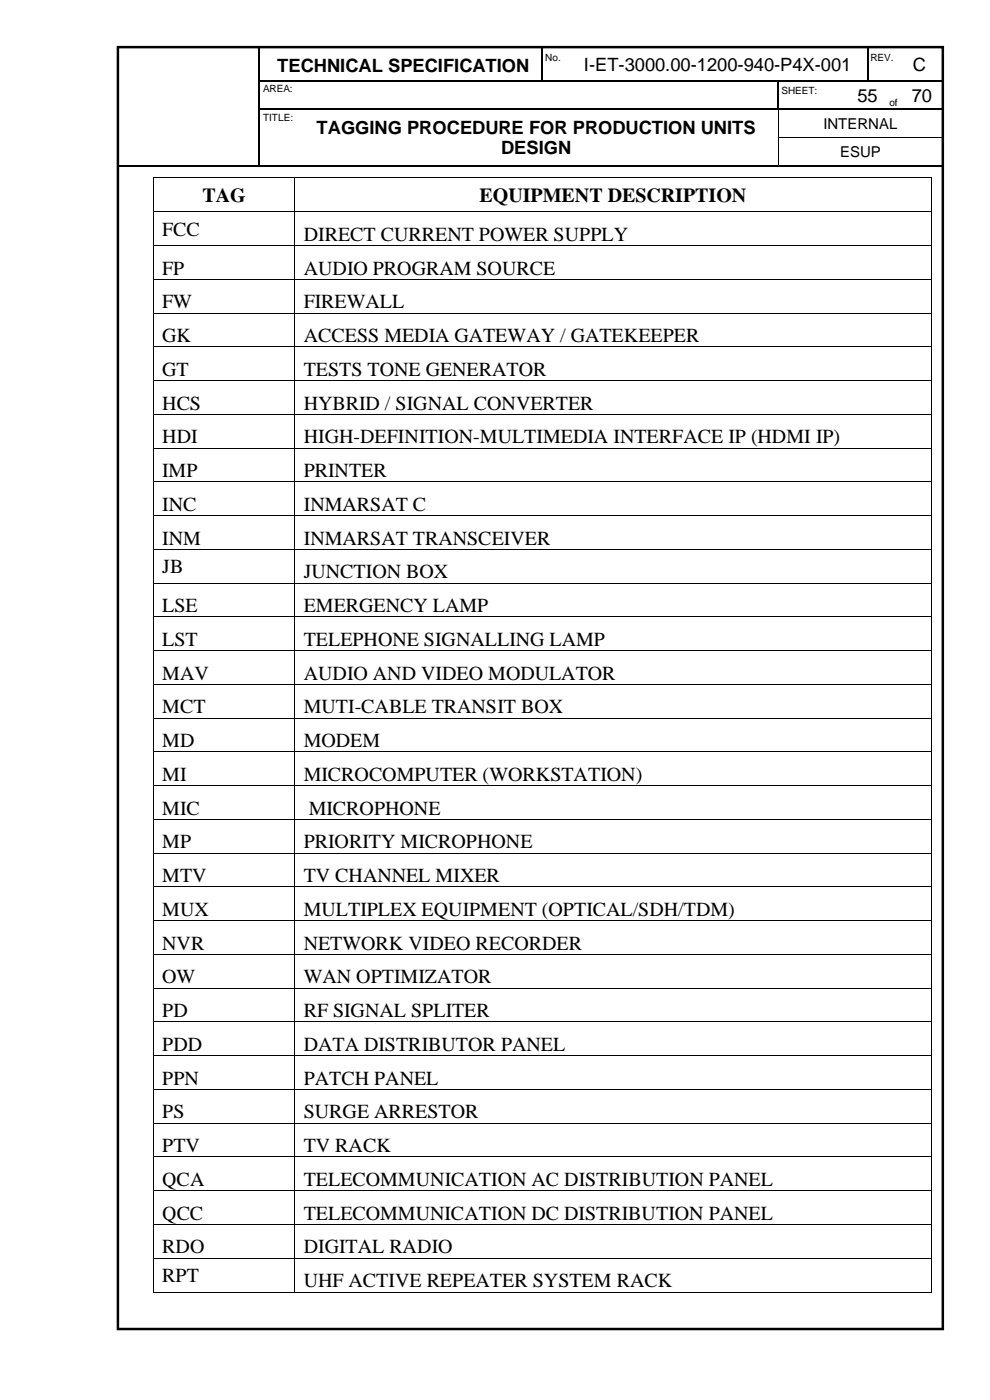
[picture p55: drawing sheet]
<svg xmlns="http://www.w3.org/2000/svg" width="210mm" height="297mm" viewBox="0 0 210 297" stroke-linecap="round" stroke-linejoin="round" font-family="sans-serif">
<defs><g id="words">
<g font-size="4.2">
<text x="42.9" y="42.8">TAG</text>
<text x="101.7" y="42.8">EQUIPMENT DESCRIPTION</text>
<text x="34.4" y="50">FCC</text>
<text x="64.4" y="51.1">DIRECT CURRENT POWER SUPPLY</text>
<text x="34.4" y="58.3">FP</text>
<text x="64.4" y="58.3">AUDIO PROGRAM SOURCE</text>
<text x="34.4" y="65.4">FW</text>
<text x="64.4" y="65.4">FIREWALL</text>
<text x="34.4" y="72.6">GK</text>
<text x="64.4" y="72.6">ACCESS MEDIA GATEWAY / GATEKEEPER</text>
<text x="34.4" y="79.7">GT</text>
<text x="64.4" y="79.7">TESTS TONE GENERATOR</text>
<text x="34.4" y="86.9">HCS</text>
<text x="64.4" y="86.9">HYBRID / SIGNAL CONVERTER</text>
<text x="34.4" y="94.1">HDI</text>
<text x="64.4" y="94.1">HIGH-DEFINITION-MULTIMEDIA INTERFACE IP (HDMI IP)</text>
<text x="34.4" y="101.2">IMP</text>
<text x="64.4" y="101.2">PRINTER</text>
<text x="34.4" y="108.4">INC</text>
<text x="64.4" y="108.4">INMARSAT C</text>
<text x="34.4" y="115.5">INM</text>
<text x="64.4" y="115.5">INMARSAT TRANSCEIVER</text>
<text x="34.4" y="121.6">JB</text>
<text x="64.4" y="122.7">JUNCTION BOX</text>
<text x="34.4" y="129.9">LSE</text>
<text x="64.4" y="129.9">EMERGENCY LAMP</text>
<text x="34.4" y="137.1">LST</text>
<text x="64.4" y="137.1">TELEPHONE SIGNALLING LAMP</text>
<text x="34.4" y="144.2">MAV</text>
<text x="64.4" y="144.2">AUDIO AND VIDEO MODULATOR</text>
<text x="34.4" y="151.4">MCT</text>
<text x="64.4" y="151.4">MUTI-CABLE TRANSIT BOX</text>
<text x="34.4" y="158.5">MD</text>
<text x="64.4" y="158.5">MODEM</text>
<text x="34.4" y="165.7">MI</text>
<text x="64.4" y="165.7">MICROCOMPUTER (WORKSTATION)</text>
<text x="34.4" y="172.8">MIC</text>
<text x="65.5" y="172.8">MICROPHONE</text>
<text x="34.4" y="180">MP</text>
<text x="64.4" y="180">PRIORITY MICROPHONE</text>
<text x="34.4" y="187.2">MTV</text>
<text x="64.4" y="187.2">TV CHANNEL MIXER</text>
<text x="34.4" y="194.3">MUX</text>
<text x="64.4" y="194.3">MULTIPLEX EQUIPMENT (OPTICAL/SDH/TDM)</text>
<text x="34.4" y="201.5">NVR</text>
<text x="64.4" y="201.5">NETWORK VIDEO RECORDER</text>
<text x="34.4" y="208.7">OW</text>
<text x="64.4" y="208.7">WAN OPTIMIZATOR</text>
<text x="34.4" y="215.8">PD</text>
<text x="64.4" y="215.8">RF SIGNAL SPLITER</text>
<text x="34.4" y="223">PDD</text>
<text x="64.4" y="223">DATA DISTRIBUTOR PANEL</text>
<text x="34.4" y="230.2">PPN</text>
<text x="64.4" y="230.2">PATCH PANEL</text>
<text x="34.4" y="237.3">PS</text>
<text x="64.4" y="237.3">SURGE ARRESTOR</text>
<text x="34.4" y="244.5">PTV</text>
<text x="64.4" y="244.5">TV RACK</text>
<text x="34.4" y="251.6">QCA</text>
<text x="64.4" y="251.6">TELECOMMUNICATION AC DISTRIBUTION PANEL</text>
<text x="34.4" y="258.8">QCC</text>
<text x="64.4" y="258.8">TELECOMMUNICATION DC DISTRIBUTION PANEL</text>
<text x="34.4" y="265.9">RDO</text>
<text x="64.4" y="265.9">DIGITAL RADIO</text>
<text x="34.4" y="272.1">RPT</text>
<text x="64.4" y="273.1">UHF ACTIVE REPEATER SYSTEM RACK</text>
</g>
<g font-size="3.9">
<text x="58.8" y="15.3">TECHNICAL SPECIFICATION</text>
<text x="123.8" y="15.1">I-ET-3000.00-1200-940-P4X-001</text>
<text x="193.7" y="15.1">C</text>
<text x="181.9" y="21.5">55</text>
<text x="193.4" y="21.5">70</text>
<text x="67.2" y="28.3">TAGGING PROCEDURE FOR PRODUCTION UNITS</text>
<text x="106.3" y="32.8">DESIGN</text>
</g>
<g font-size="3.2">
<text x="174.7" y="27.3">INTERNAL</text>
<text x="178.2" y="33.3">ESUP</text>
</g>
<g font-size="2.1">
<text x="115.7" y="13">No.</text>
<text x="184.7" y="13">REV.</text>
<text x="55.8" y="19.6">AREA:</text>
<text x="165.8" y="19.9">SHEET:</text>
<text x="188.7" y="22.5">of</text>
<text x="55.8" y="25.6">TITLE:</text>
</g>
</g></defs>
<g fill="none" stroke="#000" stroke-width=".25">
<path d="M55 10v7M55 17.3v5.7M55.2 17.1h7.3M62.8 17.1h52.1M115 10v7M115.2 17.1h4.4M119.8 17.1h45.1M165.1 17.3v5.7M165.2 17.1h14.9M180.3 17.1h3.6M184.1 10v7M184.2 17.1h3.9"/>
<path d="M191.3 17.1h8.8M25 35.1h29.9M55 23.2v5.8M55 29.3v5.7M55.2 23.1h7.3M55.2 35.1h7.3M62.8 23.1h102.1M62.8 35.1h102.2M165.2 35.1h34.8M165.4 23.1h14.7M180.3 23.1h7.8M188.3 23.1h2.8"/>
<path d="M191.3 23.1h8.7M200.1 23.2v5.8M200.1 29.3v5.7"/>
</g>
<g fill="#000">
<path d="M54.9 17h.3v.3h-.3z" fill-rule="evenodd"/>
<path d="M62.5 17h.3v.3h-.3z" fill-rule="evenodd"/>
<path d="M114.9 17h.3v.3h-.3z" fill-rule="evenodd"/>
<path d="M119.6 17h.2v.3h-.2z" fill-rule="evenodd"/>
<path d="M164.9 17h.3v.3h-.3z" fill-rule="evenodd"/>
<path d="M180.1 17h.2v.3h-.2z" fill-rule="evenodd"/>
<path d="M183.9 17h.3v.3h-.3z" fill-rule="evenodd"/>
<path d="M188.1 17h.2v.3h-.2z" fill-rule="evenodd"/>
<path d="M188.3 17h1.8v.3h-1.8z" fill-rule="evenodd"/>
<path d="M190.1 17h.2v.3h-.2z" fill-rule="evenodd"/>
<path d="M190.3 17h.8v.3h-.8z" fill-rule="evenodd"/>
<path d="M191.1 17h.2v.3h-.2z" fill-rule="evenodd"/>
<path d="M32.4 37.5h.2v.2h-.2z" fill-rule="evenodd"/>
<path d="M32.4 37.5h.2v.2h-.2z" fill-rule="evenodd"/>
<path d="M54.9 23h.3v.2h-.3z" fill-rule="evenodd"/>
<path d="M54.9 29h.3v.3h-.3z" fill-rule="evenodd"/>
<path d="M54.9 35h.3v.3h-.3z" fill-rule="evenodd"/>
<path d="M62.4 37.5h.2v.2h-.2z" fill-rule="evenodd"/>
<path d="M62.5 23h.3v.2h-.3z" fill-rule="evenodd"/>
<path d="M62.5 35h.3v.3h-.3z" fill-rule="evenodd"/>
<path d="M164.9 23h.3v.2h-.3z" fill-rule="evenodd"/>
<path d="M165 29h.1v.3h-.1z" fill-rule="evenodd"/>
<path d="M165 35h.2v.3h-.2z" fill-rule="evenodd"/>
<path d="M165.2 23h.2v.2h-.2z" fill-rule="evenodd"/>
<path d="M180.1 23h.2v.2h-.2z" fill-rule="evenodd"/>
<path d="M188.1 23h.2v.2h-.2z" fill-rule="evenodd"/>
<path d="M191.1 23h.2v.2h-.2z" fill-rule="evenodd"/>
<path d="M197.5 37.5h.1v.2h-.1z" fill-rule="evenodd"/>
<path d="M197.5 37.5h.1v.2h-.1z" fill-rule="evenodd"/>
<path d="M200 23h.2v.2h-.2z" fill-rule="evenodd"/>
<path d="M200 29h.2v.3h-.2z" fill-rule="evenodd"/>
<path d="M200 35h.2v.3h-.2z" fill-rule="evenodd"/>
<path d="M200 35h.2v.3h-.2z" fill-rule="evenodd"/>
<path d="M32.4 44.9h.2v.1h-.2z" fill-rule="evenodd"/>
<path d="M32.4 52h.2v.2h-.2z" fill-rule="evenodd"/>
<path d="M32.4 59.2h.2v.2h-.2z" fill-rule="evenodd"/>
<path d="M62.4 44.9h.2v.1h-.2z" fill-rule="evenodd"/>
<path d="M62.4 52h.2v.2h-.2z" fill-rule="evenodd"/>
<path d="M62.4 59.2h.2v.2h-.2z" fill-rule="evenodd"/>
<path d="M197.5 44.9h.1v.1h-.1z" fill-rule="evenodd"/>
<path d="M197.5 52h.1v.2h-.1z" fill-rule="evenodd"/>
<path d="M197.5 59.2h.1v.2h-.1z" fill-rule="evenodd"/>
<path d="M32.4 66.3h.2v.2h-.2z" fill-rule="evenodd"/>
<path d="M32.4 73.5h.2v.2h-.2z" fill-rule="evenodd"/>
<path d="M62.4 66.3h.2v.2h-.2z" fill-rule="evenodd"/>
<path d="M62.4 73.5h.2v.2h-.2z" fill-rule="evenodd"/>
<path d="M197.5 66.3h.1v.2h-.1z" fill-rule="evenodd"/>
<path d="M197.5 73.5h.1v.2h-.1z" fill-rule="evenodd"/>
<path d="M32.4 80.7h.2v.1h-.2z" fill-rule="evenodd"/>
<path d="M32.4 87.9h.2v.1h-.2z" fill-rule="evenodd"/>
<path d="M32.4 95h.2v.2h-.2z" fill-rule="evenodd"/>
<path d="M62.4 80.7h.2v.1h-.2z" fill-rule="evenodd"/>
<path d="M62.4 87.9h.2v.1h-.2z" fill-rule="evenodd"/>
<path d="M62.4 95h.2v.2h-.2z" fill-rule="evenodd"/>
<path d="M197.5 80.7h.1v.1h-.1z" fill-rule="evenodd"/>
<path d="M197.5 87.9h.1v.1h-.1z" fill-rule="evenodd"/>
<path d="M197.5 95h.1v.2h-.1z" fill-rule="evenodd"/>
<path d="M32.4 102.2h.2v.1h-.2z" fill-rule="evenodd"/>
<path d="M32.4 109.3h.2v.2h-.2z" fill-rule="evenodd"/>
<path d="M32.4 116.5h.2v.1h-.2z" fill-rule="evenodd"/>
<path d="M62.4 102.2h.2v.1h-.2z" fill-rule="evenodd"/>
<path d="M62.4 109.3h.2v.2h-.2z" fill-rule="evenodd"/>
<path d="M62.4 116.5h.2v.1h-.2z" fill-rule="evenodd"/>
<path d="M197.5 102.2h.1v.1h-.1z" fill-rule="evenodd"/>
<path d="M197.5 109.3h.1v.2h-.1z" fill-rule="evenodd"/>
<path d="M197.5 116.5h.1v.1h-.1z" fill-rule="evenodd"/>
<path d="M32.4 123.6h.2v.2h-.2z" fill-rule="evenodd"/>
<path d="M32.4 130.8h.2v.2h-.2z" fill-rule="evenodd"/>
<path d="M32.4 138h.2v.2h-.2z" fill-rule="evenodd"/>
<path d="M62.4 123.6h.2v.2h-.2z" fill-rule="evenodd"/>
<path d="M62.4 130.8h.2v.2h-.2z" fill-rule="evenodd"/>
<path d="M62.4 138h.2v.2h-.2z" fill-rule="evenodd"/>
<path d="M197.5 123.6h.1v.2h-.1z" fill-rule="evenodd"/>
<path d="M197.5 130.8h.1v.2h-.1z" fill-rule="evenodd"/>
<path d="M197.5 138h.1v.2h-.1z" fill-rule="evenodd"/>
<path d="M32.4 145.1h.2v.2h-.2z" fill-rule="evenodd"/>
<path d="M32.4 152.3h.2v.2h-.2z" fill-rule="evenodd"/>
<path d="M32.4 159.5h.2v.1h-.2z" fill-rule="evenodd"/>
<path d="M62.4 145.1h.2v.2h-.2z" fill-rule="evenodd"/>
<path d="M62.4 152.3h.2v.2h-.2z" fill-rule="evenodd"/>
<path d="M62.4 159.5h.2v.1h-.2z" fill-rule="evenodd"/>
<path d="M197.5 145.1h.1v.2h-.1z" fill-rule="evenodd"/>
<path d="M197.5 152.3h.1v.2h-.1z" fill-rule="evenodd"/>
<path d="M197.5 159.5h.1v.1h-.1z" fill-rule="evenodd"/>
<path d="M32.4 166.6h.2v.2h-.2z" fill-rule="evenodd"/>
<path d="M32.4 173.8h.2v.1h-.2z" fill-rule="evenodd"/>
<path d="M62.4 166.6h.2v.2h-.2z" fill-rule="evenodd"/>
<path d="M62.4 173.8h.2v.1h-.2z" fill-rule="evenodd"/>
<path d="M197.5 166.6h.1v.2h-.1z" fill-rule="evenodd"/>
<path d="M197.5 173.8h.1v.1h-.1z" fill-rule="evenodd"/>
<path d="M32.4 181h.2v.1h-.2z" fill-rule="evenodd"/>
<path d="M32.4 188.1h.2v.2h-.2z" fill-rule="evenodd"/>
<path d="M32.4 195.3h.2v.1h-.2z" fill-rule="evenodd"/>
<path d="M62.4 181h.2v.1h-.2z" fill-rule="evenodd"/>
<path d="M62.4 188.1h.2v.2h-.2z" fill-rule="evenodd"/>
<path d="M62.4 195.3h.2v.1h-.2z" fill-rule="evenodd"/>
<path d="M197.5 181h.1v.1h-.1z" fill-rule="evenodd"/>
<path d="M197.5 188.1h.1v.2h-.1z" fill-rule="evenodd"/>
<path d="M197.5 195.3h.1v.1h-.1z" fill-rule="evenodd"/>
<path d="M32.4 202.4h.2v.2h-.2z" fill-rule="evenodd"/>
<path d="M32.4 209.6h.2v.2h-.2z" fill-rule="evenodd"/>
<path d="M32.4 216.7h.2v.2h-.2z" fill-rule="evenodd"/>
<path d="M62.4 202.4h.2v.2h-.2z" fill-rule="evenodd"/>
<path d="M62.4 209.6h.2v.2h-.2z" fill-rule="evenodd"/>
<path d="M62.4 216.7h.2v.2h-.2z" fill-rule="evenodd"/>
<path d="M197.5 202.4h.1v.2h-.1z" fill-rule="evenodd"/>
<path d="M197.5 209.6h.1v.2h-.1z" fill-rule="evenodd"/>
<path d="M197.5 216.7h.1v.2h-.1z" fill-rule="evenodd"/>
<path d="M32.4 223.9h.2v.2h-.2z" fill-rule="evenodd"/>
<path d="M32.4 231.1h.2v.2h-.2z" fill-rule="evenodd"/>
<path d="M32.4 238.2h.2v.2h-.2z" fill-rule="evenodd"/>
<path d="M62.4 223.9h.2v.2h-.2z" fill-rule="evenodd"/>
<path d="M62.4 231.1h.2v.2h-.2z" fill-rule="evenodd"/>
<path d="M62.4 238.2h.2v.2h-.2z" fill-rule="evenodd"/>
<path d="M197.5 223.9h.1v.2h-.1z" fill-rule="evenodd"/>
<path d="M197.5 231.1h.1v.2h-.1z" fill-rule="evenodd"/>
<path d="M197.5 238.2h.1v.2h-.1z" fill-rule="evenodd"/>
<path d="M32.4 245.4h.2v.2h-.2z" fill-rule="evenodd"/>
<path d="M32.4 252.6h.2v.1h-.2z" fill-rule="evenodd"/>
<path d="M32.4 259.7h.2v.2h-.2z" fill-rule="evenodd"/>
<path d="M62.4 245.4h.2v.2h-.2z" fill-rule="evenodd"/>
<path d="M62.4 252.6h.2v.1h-.2z" fill-rule="evenodd"/>
<path d="M62.4 259.7h.2v.2h-.2z" fill-rule="evenodd"/>
<path d="M197.5 245.4h.1v.2h-.1z" fill-rule="evenodd"/>
<path d="M197.5 252.6h.1v.1h-.1z" fill-rule="evenodd"/>
<path d="M197.5 259.7h.1v.2h-.1z" fill-rule="evenodd"/>
<path d="M32.4 266.9h.2v.1h-.2z" fill-rule="evenodd"/>
<path d="M32.4 274.1h.2v.1h-.2z" fill-rule="evenodd"/>
<path d="M32.4 274.1h.2v.1h-.2z" fill-rule="evenodd"/>
<path d="M62.4 266.9h.2v.1h-.2z" fill-rule="evenodd"/>
<path d="M62.4 274.1h.2v.1h-.2z" fill-rule="evenodd"/>
<path d="M197.5 266.9h.1v.1h-.1z" fill-rule="evenodd"/>
<path d="M197.5 274.1h.1v.1h-.1z" fill-rule="evenodd"/>
<path d="M197.5 274.1h.1v.1h-.1z" fill-rule="evenodd"/>
</g>
<g fill="none" stroke="#000" stroke-width=".21">
<path d="M32.5 37.7v7.2M32.6 37.6h29.9M62.5 37.7v7.2M62.6 37.6h134.9M165.1 23.2v5.8M165.1 29.3v5.7M165.1 29.1h34.9M197.6 37.7v7.2M32.5 45v7M32.5 52.2v7M32.5 59.4v6.9M32.6 45h29.9"/>
<path d="M32.6 52.1h29.9M32.6 59.3h29.9M62.5 45v7M62.5 52.2v7M62.5 59.4v6.9M62.6 45h134.9M62.6 52.1h134.9M62.6 59.3h134.9M197.6 45v7M197.6 52.2v7M197.6 59.4v6.9M32.5 66.5v7"/>
<path d="M32.5 73.7v7M32.6 66.4h29.9M32.6 73.6h29.9M62.5 66.5v7M62.5 73.7v7M62.6 66.4h134.9M62.6 73.6h134.9M197.6 66.5v7M197.6 73.7v7M32.5 80.8v7.1M32.5 88v7M32.5 95.2v7"/>
<path d="M32.6 80.7h29.9M32.6 87.9h29.9M32.6 95.1h29.9M62.5 80.8v7.1M62.5 88v7M62.5 95.2v7M62.6 80.7h134.9M62.6 87.9h134.9M62.6 95.1h134.9M197.6 80.8v7.1M197.6 88v7M197.6 95.2v7"/>
<path d="M32.5 102.3v7M32.5 109.5v7M32.5 116.6v7M32.6 102.3h29.9M32.6 109.4h29.9M32.6 116.6h29.9M62.5 102.3v7M62.5 109.5v7M62.5 116.6v7M62.6 102.3h134.9M62.6 109.4h134.9M62.6 116.6h134.9"/>
<path d="M197.6 102.3v7M197.6 109.5v7M197.6 116.6v7M32.5 123.8v7M32.5 131v7M32.5 138.2v6.9M32.6 123.7h29.9M32.6 130.9h29.9M32.6 138.1h29.9M62.5 123.8v7M62.5 131v7M62.5 138.2v6.9"/>
<path d="M62.6 123.7h134.9M62.6 130.9h134.9M62.6 138.1h134.9M197.6 123.8v7M197.6 131v7M197.6 138.2v6.9M32.5 145.3v7M32.5 152.5v7M32.5 159.6v7M32.6 145.2h29.9M32.6 152.4h29.9M32.6 159.5h29.9"/>
<path d="M62.5 145.3v7M62.5 152.5v7M62.5 159.6v7M62.6 145.2h134.9M62.6 152.4h134.9M62.6 159.5h134.9M197.6 145.3v7M197.6 152.5v7M197.6 159.6v7M32.5 166.8v7M32.5 173.9v7.1M32.6 166.7h29.9"/>
<path d="M32.6 173.8h29.9M62.5 166.8v7M62.5 173.9v7.1M62.6 166.7h134.9M62.6 173.8h134.9M197.6 166.8v7M197.6 173.9v7.1M32.5 181.1v7M32.5 188.3v7M32.5 195.4v7M32.6 181h29.9M32.6 188.2h29.9"/>
<path d="M32.6 195.4h29.9M62.5 181.1v7M62.5 188.3v7M62.5 195.4v7M62.6 181h134.9M62.6 188.2h134.9M62.6 195.4h134.9M197.6 181.1v7M197.6 188.3v7M197.6 195.4v7M32.5 202.6v7M32.5 209.8v6.9"/>
<path d="M32.5 216.9v7M32.6 202.5h29.9M32.6 209.7h29.9M32.6 216.8h29.9M62.5 202.6v7M62.5 209.8v6.9M62.5 216.9v7M62.6 202.5h134.9M62.6 209.7h134.9M62.6 216.8h134.9M197.6 202.6v7M197.6 209.8v6.9"/>
<path d="M197.6 216.9v7M32.5 224.1v7M32.5 231.3v6.9M32.5 238.4v7M32.6 224h29.9M32.6 231.2h29.9M32.6 238.3h29.9M62.5 224.1v7M62.5 231.3v6.9M62.5 238.4v7M62.6 224h134.9M62.6 231.2h134.9"/>
<path d="M62.6 238.3h134.9M197.6 224.1v7M197.6 231.3v6.9M197.6 238.4v7M32.5 245.6v7M32.5 252.7v7M32.5 259.9v7M32.6 245.5h29.9M32.6 252.6h29.9M32.6 259.8h29.9M62.5 245.6v7M62.5 252.7v7"/>
<path d="M62.5 259.9v7M62.6 245.5h134.9M62.6 252.6h134.9M62.6 259.8h134.9M197.6 245.6v7M197.6 252.7v7M197.6 259.9v7M32.5 267v7.1M32.6 267h29.9M32.6 274.2h29.9M62.5 267v7.1M62.6 267h134.9"/>
<path d="M62.6 274.2h134.9M197.6 267v7.1"/>
</g>
<path d="M25 10h175v272h-175z" fill="none" stroke="#000" stroke-width=".53"/>
<use href="#words"/>
</svg>
